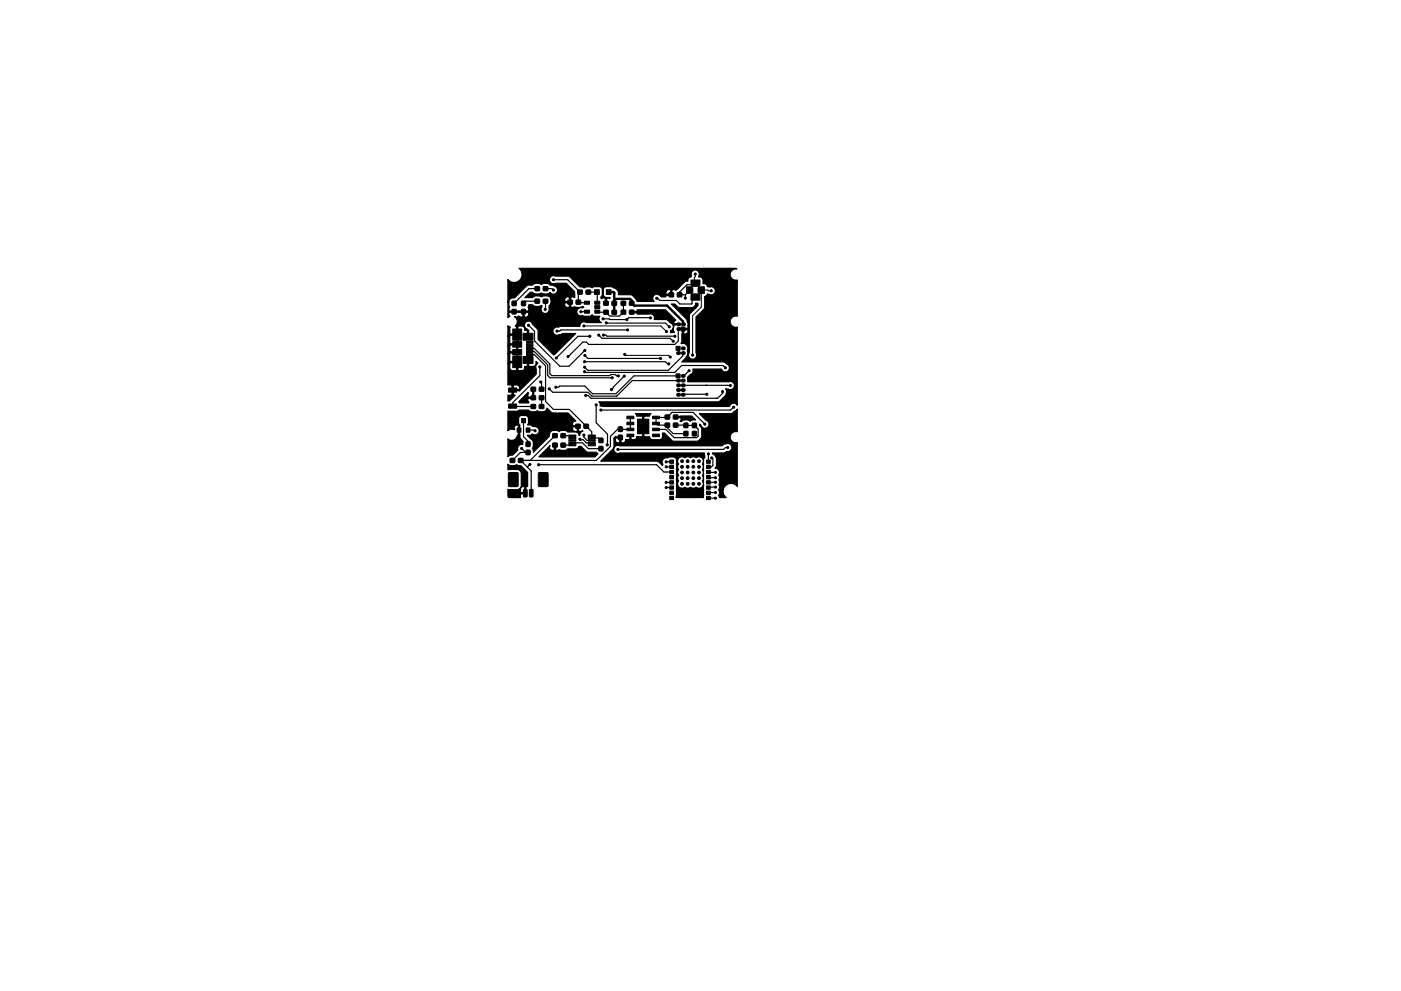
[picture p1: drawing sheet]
<svg xmlns="http://www.w3.org/2000/svg" width="297mm" height="210mm" viewBox="0 0 297 210" stroke-linecap="round" stroke-linejoin="round" font-family="sans-serif">
<g fill="#000" stroke="#000" stroke-width=".21">
<path d="M146.5 59.4h.4v1.3l-.4-.2zM147 59.4h.4v1.3h-.4zM147.5 59.4h.4v1.3h-.4zM148 59.4h.4v1.1l-.2 .2h-.2zM108.6 65.7h.8v.9h-.8zM108.6 63.9h.8v.9h-.8zM108.7 75.6h1.9v2.4h-1.9zM108.7 69.8h1.9v2.4h-1.9zM108.7 74.2h1.9v1.1h-1.9zM108.7 72.5h1.9v1.2h-1.9zM110.6 63.9h.8v.9h-.8zM110.6 65.7h.8v.9h-.8z"/>
<path d="M111.6 75h1.4v.4h-1.4zM111.6 74.3h1.4v.5h-1.4zM111.6 73.7h1.4v.4h-1.4zM111.6 73h1.4v.5h-1.4zM111.6 72.4h1.4v.4h-1.4zM110.9 75.6h2.1v1.5h-2.1zM110.9 70.7h2.1v1.5h-2.1zM113.4 63.5h.9l.1 .8h-.9zM113.5 60.8h.8l.1 .8-.9 .1zM115.2 63.5h.9v.8h-.9zM115.2 60.8h.9v.8l-.9 .1zM120.4 63.7h.9v.8h-.9z"/>
<path d="M122.2 63.7h.9v.8h-.9zM122.5 61.6h.9l.1 .8h-1zM123.9 63.9h1.1v.7h-1.1zM123.9 65.8h1.1v.7h-1.1zM124.3 61.6h.9v.8h-.9zM126.1 61.5h1v1h-1zM126.1 65.8h1.1v.7h-1.1zM126.1 64.9h1.1v.6h-1.1zM126.1 63.9h1.1v.7h-1.1zM128 63.9h.9l.1 .8-1 .1zM128 65.8h.9l.1 .8-1 .1zM128.6 61.5h1v1h-1z"/>
<path d="M129.8 63.9h.9v.8l-.9 .1zM129.8 65.8h.9v.8l-.9 .1zM131.7 63.9h.9v.8l-.9 .1zM131.7 65.8h.9l.1 .8h-1zM133.5 63.9h.9v.8l-.9 .1zM133.5 65.8h.9v.8h-.9zM141.9 62.1h.9v.8l-.9 .1zM143.3 73.5h.9v.8h-.9zM143.6 62.1h.9l.1 .8-1 .1zM144.4 69.4h.8v.8h-.8zM145.6 60.8h1l.3 .4-1.3 .1zM145.6 61.3h1.3v.4l-1.3 .1z"/>
<path d="M145.6 61.8h1.3v.2l-.3 .2-1 .1zM146.5 62.6l.4-.3v1.4h-.4zM147 62.3h.4v1.4h-.4zM147.5 62.3h.4v1.4h-.4zM148 62.3l.4 .3v1.1h-.4zM148 61.1l.2-.3h1.1v.5l-1.3-.1zM148 61.3h1.3v.5l-1.3-.1zM148 61.8h1.3v.5l-1.1-.1zM107.8 82.3h1.7v.9h-1.7zM107.8 85.7h1.7v.9h-1.7zM108.2 97.3h.9v.8h-.9zM109.7 90.8h.8v.9h-.8z"/>
<path d="M109.9 97.3h.9l.1 .8h-.9zM110.6 88.8h.8v.9h-.8zM111.6 93.8h.8l-.1 .9h-.8zM111.6 95.5l.8 .1-.1 .9-.8-.1zM111.5 90.8h.9v.9h-.9zM112.6 85.8h.9v.8l-.9 .1zM112.6 82.2h.9v.8h-.9zM112.6 84h.9v.8h-.9zM114.4 85.8h.9v.8l-.9 .1zM114.4 82.2h.9v.8h-.9zM114.4 84h.9v.8h-.9zM117.2 92h.9v.8l-.9 .1z"/>
<path d="M117.2 94h.9v.8l-.9 .1zM119 92h.8l.1 .8-.9 .1zM119 94h.8l.1 .8-.9 .1zM120.6 92.3h1.5v.3h-1.5zM120.6 92.8h1.5v.3h-1.5zM120.6 93.3h1.5v.3h-1.5zM120.6 93.8h1.5v.3h-1.5zM120.6 94.3h1.5v.3h-1.5zM122.1 90h.9v.8l-.9 .1zM123.8 90h.9l.1 .8-1 .1zM124.7 94.3h1.5v.3h-1.5zM124.7 93.8h1.5v.3h-1.5z"/>
<path d="M124.7 93.3h1.5v.3h-1.5zM124.7 92.8h1.5v.3h-1.5zM124.7 92.3h1.5v.3h-1.5zM127 93h.8v.9h-.8zM127 94.7l.8 .1v.9l-.8-.1zM131.1 90.6h.9l-.1 .9h-.8zM131.1 92.4h.9l-.1 .9-.8-.1zM132.9 88.3h1.5v.5h-1.5zM132.9 89.6h1.5v.5h-1.5zM132.9 90.8h1.5v.6h-1.5zM132.9 92.1h1.5v.6h-1.5zM135.2 88.9h2.4v3.1h-2.4z"/>
<path d="M138.4 92.1h1.4v.6h-1.4zM138.4 90.8h1.4v.6h-1.4zM138.4 89.6h1.4v.5h-1.4zM138.4 88.3h1.4v.5h-1.4zM141 89.8h.9l.1 .8h-.9zM141 88.1h.9l.1 .8h-.9zM142 98.7h.8v.7h-.8zM142 97.6h.8v.7h-.8zM143.3 79.3h.9v.9h-.9zM142.8 89.8h.9v.8h-.9zM142.8 88.1h.9v.8h-.9zM145 89.8h.8v.9h-.8z"/>
<path d="M145 91.5l.8 .1v.9l-.8-.1zM146.8 89.8h.8v.9h-.8zM146.8 91.6h.8v.9l-.8-.1zM149.8 97.6h.8v.7h-.8zM149.8 98.7h.8v.7h-.8zM107.8 100.3l1.8-.1 .2 .2 .1 2.6-.1 .2-2-.1zM111 103.9l.6-.1 .2 .2v1.3l-.1 .1-.7-.1zM112.3 103.9l.5-.1 .2 .2v1.3l-.1 .1-.7-.1zM114.2 100.3l1.8-.1 .2 .2v2.6l-.1 .2-1.9-.1zM142 104.2h.8v.7h-.8zM142 103.1h.8v.7h-.8zM142 102h.8v.7h-.8z"/>
<path d="M142 100.9h.8v.7h-.8zM142 99.8h.8v.7h-.8zM142 105.3h.8v.7h-.8zM149.8 99.8h.8v.7h-.8zM149.8 100.9h.8v.7h-.8zM149.8 102h.8v.7h-.8zM149.8 103.1h.8v.7h-.8zM149.8 104.2h.8v.7h-.8zM149.8 105.3h.8v.7h-.8z"/>
<circle cx="117.4" cy="59.3" r=".23"/>
<circle cx="147.4" cy="58.1" r=".23"/>
<circle cx="112.1" cy="69" r=".23"/>
<circle cx="114.5" cy="77.8" r=".22"/>
<circle cx="115.6" cy="65.6" r=".22"/>
<circle cx="117.3" cy="61.5" r=".22"/>
<circle cx="117.9" cy="75.9" r=".22"/>
<circle cx="118.1" cy="70.2" r=".22"/>
<circle cx="120.4" cy="75.6" r=".22"/>
<circle cx="123.2" cy="66.1" r=".22"/>
<circle cx="123.8" cy="69.1" r=".22"/>
<circle cx="123.9" cy="78.8" r=".22"/>
<circle cx="123.9" cy="76.7" r=".22"/>
<circle cx="123.9" cy="77.9" r=".22"/>
<circle cx="124" cy="74.3" r=".23"/>
<circle cx="124" cy="75.4" r=".23"/>
<circle cx="125.1" cy="71.3" r=".23"/>
<circle cx="126.9" cy="71.1" r=".23"/>
<circle cx="127.8" cy="67.6" r=".22"/>
<circle cx="127.9" cy="71.1" r=".22"/>
<circle cx="128.5" cy="68.5" r=".22"/>
<circle cx="131.1" cy="79.7" r=".23"/>
<circle cx="132.3" cy="79.8" r=".23"/>
<circle cx="132.5" cy="75.2" r=".22"/>
<circle cx="132.9" cy="67.8" r=".22"/>
<circle cx="133.1" cy="70" r=".23"/>
<circle cx="137.9" cy="67.4" r=".22"/>
<circle cx="139.2" cy="63.3" r=".22"/>
<circle cx="140" cy="76" r=".23"/>
<circle cx="141.3" cy="70.3" r=".23"/>
<circle cx="141.8" cy="77.2" r=".23"/>
<circle cx="141.9" cy="69.3" r=".22"/>
<circle cx="142.1" cy="75.7" r=".23"/>
<circle cx="142.7" cy="72.4" r=".23"/>
<circle cx="143.1" cy="71.3" r=".23"/>
<circle cx="145.3" cy="63.2" r=".22"/>
<circle cx="146.1" cy="78.6" r=".22"/>
<circle cx="146.9" cy="75.3" r=".22"/>
<circle cx="150.8" cy="61.7" r=".23"/>
<circle cx="153.8" cy="78" r=".23"/>
<circle cx="110.6" cy="95.1" r=".23"/>
<circle cx="110.7" cy="81.9" r=".22"/>
<circle cx="111" cy="84.6" r=".22"/>
<circle cx="112.4" cy="98.5" r=".23"/>
<circle cx="113.5" cy="91.4" r=".22"/>
<circle cx="114.2" cy="98.6" r=".23"/>
<circle cx="114.6" cy="81" r=".23"/>
<circle cx="116.5" cy="82.5" r=".22"/>
<circle cx="117.9" cy="82.1" r=".22"/>
<circle cx="122.9" cy="93.2" r=".23"/>
<circle cx="123.8" cy="92.3" r=".22"/>
<circle cx="124.2" cy="83.9" r=".22"/>
<circle cx="126.4" cy="85.9" r=".23"/>
<circle cx="127.4" cy="87" r=".22"/>
<circle cx="128.7" cy="94.4" r=".23"/>
<circle cx="129.6" cy="82.6" r=".22"/>
<circle cx="129.8" cy="80.1" r=".22"/>
<circle cx="131" cy="95.3" r=".22"/>
<circle cx="141.2" cy="99" r=".22"/>
<circle cx="141.3" cy="98" r=".22"/>
<circle cx="144.6" cy="99" r=".3"/>
<circle cx="144.6" cy="97.8" r=".3"/>
<circle cx="145.8" cy="99" r=".3"/>
<circle cx="145.8" cy="97.8" r=".3"/>
<circle cx="147" cy="99" r=".3"/>
<circle cx="147" cy="97.8" r=".3"/>
<circle cx="148.2" cy="99" r=".3"/>
<circle cx="148.2" cy="97.8" r=".3"/>
<circle cx="149.4" cy="90" r=".22"/>
<circle cx="149.8" cy="83.6" r=".22"/>
<circle cx="150.2" cy="96.3" r=".22"/>
<circle cx="150.9" cy="97.1" r=".22"/>
<circle cx="153.2" cy="83.1" r=".22"/>
<circle cx="154.3" cy="94.9" r=".22"/>
<circle cx="154.8" cy="81.8" r=".22"/>
<circle cx="155.6" cy="86.4" r=".22"/>
<circle cx="141.2" cy="102.3" r=".22"/>
<circle cx="141.2" cy="103.4" r=".22"/>
<circle cx="144.6" cy="101.4" r=".3"/>
<circle cx="144.6" cy="100.2" r=".3"/>
<circle cx="144.6" cy="102.6" r=".3"/>
<circle cx="145.8" cy="100.2" r=".3"/>
<circle cx="145.8" cy="102.6" r=".3"/>
<circle cx="145.8" cy="101.4" r=".3"/>
<circle cx="147" cy="101.4" r=".3"/>
<circle cx="147" cy="100.2" r=".3"/>
<circle cx="147" cy="102.6" r=".3"/>
<circle cx="148.2" cy="100.2" r=".3"/>
<circle cx="148.2" cy="102.6" r=".3"/>
<circle cx="148.2" cy="101.4" r=".3"/>
<circle cx="151.7" cy="100.2" r=".22"/>
<circle cx="151.7" cy="101.3" r=".22"/>
<circle cx="151.7" cy="105.7" r=".22"/>
<circle cx="151.7" cy="103.3" r=".22"/>
<circle cx="151.7" cy="104.5" r=".23"/>
<circle cx="151.7" cy="102.3" r=".23"/>
</g>
<g fill="#000">
<circle cx="143.8" cy="74.9" r=".43"/>
<circle cx="143.8" cy="69.8" r=".43"/>
<circle cx="143.8" cy="68.8" r=".43"/>
<circle cx="144.8" cy="73.9" r=".43"/>
<circle cx="144.8" cy="79.8" r=".43"/>
<circle cx="144.8" cy="74.9" r=".43"/>
<circle cx="144.8" cy="68.8" r=".43"/>
<circle cx="143.8" cy="83.8" r=".43"/>
<circle cx="143.8" cy="82.8" r=".43"/>
<circle cx="143.8" cy="81.8" r=".43"/>
<circle cx="143.8" cy="80.8" r=".43"/>
<circle cx="144.8" cy="82.8" r=".43"/>
<circle cx="144.8" cy="81.8" r=".43"/>
<circle cx="144.8" cy="80.8" r=".43"/>
<circle cx="144.8" cy="83.8" r=".43"/>
</g>
<g fill="none" stroke="#000" stroke-width=".25">
<path d="M117.4 59.3h3l2.6 2.7-.4 .3v1.8l.1 .1h1.7M112.1 69.1l1.2 1.2v2l5.4 5.4h1.9l3.4-3.4M112.3 75.2h1l2.4 2.4v7.6l1.6 1.7h3.4l4.8 4.7v1.3h1.4l.5 .5M112.3 73.9h1l3.3 3.3v2.1l.4 .4h12.3l.2-.2h1l.3 .2h.3M112.3 74.6h1l2.8 2.8v2.3l.5 .4h13.2M113.9 63.9h-2.4l-.5 .5M113.9 61.2h-1.8l-3.1 3.2M114.5 77.8h.1M114.5 77.8v1.9l-5.8 5.8 .1 .7h4.3M115.7 63.9l-.1 1.7M115.7 61.2h1.4l.3 .3M124 75.4l.6 .6h15.5"/>
<path d="M124.2 76.7h16.9l.5 .5h.2M124.4 66.1h-1.2M124.7 62h1.8M125.1 71.3h.1M125.1 71.3h-2.6l-4.6 4.6M126.6 62v2.2M126.6 62h-.1M126.6 66.1l.2 .1h1.7l.8 .9h2.1l.8-.9M126.9 71.1l.7 .7h14.5l.5 .5M127.9 71.1h.5l.3 .2h14.4M128.5 68.5h12.6l.8 .8M132.2 66.2h.1"/>
<path d="M132.2 64.3v1.9M132.4 79.8l-2.8 2.8M133.1 70h.1M133.1 70h-14.2l-.2 .2h-.6M137.9 67.4h-4.6l-.4 .4h-3.6l-.1-.2h-1.4M143.8 79.8h-9.4l-3.8 3.7h-5l-1.6-1.6h-5.3l-.2 .2h-.7M143.8 69.8v2.5l-.7 .8h-18.3l-.5-.5h-.7l-3.1 3M144.8 74.9v.6l-3.1 3.1h-17.1l-.7-.7M145.3 62.6v.6M146.1 78.6l-1.1 1.2h-.2M146.6 62.1h-.8l-.5 .5M146.7 60.4h-1.1l-1.5 1.6v.5h1.2"/>
<path d="M146.7 62.7l-.1 1.8h-2.4l-.8-.8h-3.5l-.4-.4h-.3M153.8 78l-.5-.5h-8.8l-1.4 1.5h-19l-.2-.2M153.8 78h.1M110.6 95.1l.8 .9M111 89.2v3.5l1 .9v.6M111.9 91.2h1.4l.2 .2M112 96h-1.7l-1.7 1.7M112.4 98.5l-.6 .5M114.2 98.6h25l1.6 1.5h1.6M114.7 81l.1 .2v1.4M114.8 84.4v1.8M116.5 82.5l.7 .7h7.5l.8 .8h5.2"/>
<path d="M117.7 92.4l-5.3 5.3M119.4 92.4h1.9M119.4 94.4h1.9M121.3 92.4h.1M121.4 93.9h2.1l1.2 1.3h2.7M121.4 92.4v.5M121.4 94.4h-.1M122.9 93.2l.7 .1 .7 .6h1.2M123.8 92.4v.4l.7 .6h1M126.4 85.9v3.8l2.4 2.4v2.2M130.7 84v.1M131 95.3h.1"/>
<path d="M133.6 88.6v2.5h-2.6l-1.6 1.5v2.1l-2.9 3h-16.1l2.2 2.2v4.7M141.2 99h.1M141.3 99h1.1M142.4 97.9l-1.2 .1M143.2 90.2l4 .1 .8 .8v1.4l-.3 .4h-4.8l-1.7-1.8h-2.1M143.8 80.8h-9.8l-3.3 3.3M144.8 81.8h10.1M149.5 90l-2.6-2.5h-4.4l-1.1 1.1h-2.3v1.2l.3 .4h2.1v.6l1.2 1.2h2.7M149.8 83.6l-5 .2M150.2 97.3v.1M150.2 96.3v1.6M150.9 97.1l.3 .3v1.3l-.4 .3h-.6"/>
<path d="M153.2 83.1v.3l-1.1 1.1h-26.8l-.6-.6h-.5M154.3 94.9h-.5l-.4 .4h-22.4M155.5 86.4l-.6 .6h-27.5M141.2 102.3h.1M141.2 103.4h.1M141.2 103.4h1.2M141.2 102.3h1.2M141.2 100.1h.1M150.2 105.6l1.5 .1M150.2 100.1l1.5 .1M150.2 101.2l1.5 .1M150.3 103.3h1.4"/>
<path d="M150.3 103.3l-.1 .1M151.7 104.5h-1.5M151.7 102.3h-1.5"/>
</g>
<path d="M129.1 62h1l.1 .2M130.2 62.2v4M130.2 63.6l.3-.2h3.1l.3 .4v.5l.5 .5h7l3.4 3.4v.6M130.2 62.2h.1" fill="none" stroke="#000" stroke-width=".5"/>
<path d="M147.4 58.1v.6l-.2 .2v1.5M123.8 69.1h16.3l1.1 1.2M132.5 75.2l.3 .2h9l.3 .3M148.4 62l.3 .4v2.8l-1.8 1.8v8.3M148.4 61.5h1.7l.1 .2h.6M149.3 61.5h.1" fill="none" stroke="#000" stroke-width=".21"/>
<path d="M107.7 59.3a1.68 1.68 0 0 0 2.5 .2 1.68 1.68 0 0 0-.2-2.6h45.9l.3 .2a1.2 1.2 0 0 0-1.4 1.2 1.2 1.2 0 0 0 1.5 1.1l-.1 7.7a1.2 1.2 0 0 0-1.4 1.2 1.2 1.2 0 0 0 1.5 1.1v16.5a.96 .96 0 0 0-1-.4 .96 .96 0 0 0-.7 .7h-26.8l-.6-.1 .1-.4-.3-.4h25.1l.6-.3 1-1a1.33 1.33 0 0 0 .1-1.5l.6 .1a.91 .91 0 0 0 1.3-.8 .91 .91 0 0 0-1.3-.8h-8.6v-1l.8-.6a.84 .84 0 0 0 .3-1.1h6.1l.1 .2a.87 .87 0 0 0 1.4 .1 .87 .87 0 0 0-.5-1.4l-.7-.4h-8.7l.8-.9a1.54 1.54 0 0 0 .4-1.6 1.11 1.11 0 0 0-.3-1.1 1.11 1.11 0 0 0-1.1-.3l.2-.6v-1.5l.3-.9v.8l.2 .2a.58 .58 0 0 0 .7-.3 .58 .58 0 0 0-.1-.7h-.8l1-.4v-.7l-.3-.9-3.2-3.4h.7l.5 .5 .6 .3h2.4a.86 .86 0 0 0 .9-1h.5v.6l-1.7 1.6-.2 .5v7.8a.87 .87 0 0 0 .7 1.4 .87 .87 0 0 0 .8-1.4v-7.5l1.8-1.9v-2.5l.3-.1 .3-.4h.2a.93 .93 0 0 0 1.5-.6 .93 .93 0 0 0-1.4-.9l-.3-.1a.65 .65 0 0 0-.7-.6h-.3l.1-.8a.65 .65 0 0 0-.7-.6l-.3-.1a.91 .91 0 0 0-.6-1.4 .91 .91 0 0 0-.9 1.3l-.1 .2a.65 .65 0 0 0-.7 .6v.3l-.7 .2-1.6 1.6-.2 .1-.7-.2-.1 .2v1.1h-1.2l-.1 .3h-1l-.2-.2a.89 .89 0 0 0-1.3-.2 .89 .89 0 0 0 0 1.4h-3.6l-.5-.9-.7-.5-2.8-.1v-.6h10.1l.1 .5h.9v-.8l-.2-.2a.69 .69 0 0 0-.8 .5h-10.1l-.4-.6-.7-.3a2.04 2.04 0 0 0-1.7-.1l-.3 .3a2.04 2.04 0 0 0 .1 1.7l.5 .2h.7v.2l-.5-.1-.2 .2v1.1h-.3l.1-1.1-.2-.2-.7 .2-.1-.1 .1-.4a2.04 2.04 0 0 0 .2-1.7l-.4-.3a2.04 2.04 0 0 0-1.7 .1l-.2-.1a1.73 1.73 0 0 0-1.5 .2l-1-.2-2.2-2.3h-2.9a.87 .87 0 0 0-1.3 .7 .87 .87 0 0 0 1.3 .8h2.2l1.8 1.8 .1 1.2-.7-.1-.2 .2v1.9l.2 .1 .6-.1 .2 .1a1.74 1.74 0 0 0 1.5-.2l.3 .2-.3 .1a.86 .86 0 0 0-1.2 .9 .86 .86 0 0 0 1.2 .7 2.17 2.17 0 0 0 1.7 .2l.3-.4 .4 .4 1.2 .1a.86 .86 0 0 0 .4 1.2h-3.2a.87 .87 0 0 0-1 0 .87 .87 0 0 0-.4 .8h-4l-.6 .2a.9 .9 0 0 0-1 1.1 .9 .9 0 0 0 1.4 .5l.5-.2h2.9l-4.7 4.5-3.3-3.3v-2l-1.2-1.2a.87 .87 0 0 0-1.5-.4 .87 .87 0 0 0 .4 1.4l.3 .4v1.4h-.3v-1.4l-.1-.1h-.5v-.4l-.2-.4-1.1-.1-.1 .1v9.2l.1 .1h.8a.7 .7 0 0 0 .5-.9h.5l.1-.1v-1.4h.3v1.4l.1 .1 1.2-.1 .2-.4v-.5l.5 .4a.83 .83 0 0 0-.4 1.2v1.1l-3.6 3.6-1.3-.1v.8l.4 .1-1.2 1.3h-.3v-1.3h.7l.2-.1v-1.9h.2v.8h1.2l.2-.1a.66 .66 0 0 0-.5-.8h-.7l-.2 .1-1.1-.1v-4.6h.4v1l.3 .4 1 .1 .1-.1v-1.6h-1.3l-.1 .2h-.4v-2.1h.4v1.5l.1 .2h1.3v-1.8h-1.3l-.1 .1h-.4v-1.6h.4v1.1l.1 .1h1.3v-1.4h-1.3l-.1 .2h-.4v-2.1h.4v1.5l.1 .1h1.3v-1.8h-1.3l-.1 .2h-.4v-2.2l.5 .3-.1 .3v1l.1 .2h1.3v-1.6l-.3-.1 .3-.3a1.44 1.44 0 0 0-.4-1.8 .56 .56 0 0 0 .9-.1 .56 .56 0 0 0 .9 .1v-.8h.2v.8l.2 .2a.64 .64 0 0 0 .7-.3 .64 .64 0 0 0 0-.7h-4l-.1 .5 .2 .3-.4 .3v-3.3h.2l.2 1.1-.2 .6 .1 .2h4l.1-.2-.2-.6 .2-.5 .9 .1a1.6 1.6 0 0 0 1.8 0l.1 .3a.87 .87 0 0 0 .5 1.4 .87 .87 0 0 0 1-1.1v-.5l.4-.5h2.9v.3a.62 .62 0 0 0 1 .4v-.9h-.8l-.2 .2h-2.9v-.9h2.9l.2 .5h.8v-.8a.62 .62 0 0 0-1 .3h-2.9v-.2a1.41 1.41 0 0 0-2-.3 1.48 1.48 0 0 0-1.9 .1l-1.6 .1 1.1-1.2h.5a1.48 1.48 0 0 0 1.9 .1 1.51 1.51 0 0 0 1.8-.1 .88 .88 0 0 0 1.5 .1 .88 .88 0 0 0-.5-1.4l-1-.3a1.6 1.6 0 0 0-1.8 0 1.48 1.48 0 0 0-1.9 .1h-.8l-.5 .2-2.5 2.5a.98 .98 0 0 0-1.2 .9h-.2zM133.8 66.1h1.1l.2-.4h6l2.2 2.2-.4 .4-.1 .2 .1 .2h.9l-.9 .2-.1 .2 .1 .2a.99 .99 0 0 0 .1 1.2l-.9 .1 .1-.4a.86 .86 0 0 0 .6-.9 .86 .86 0 0 0-.7-.8l-.7-.7h-2.7a.85 .85 0 0 0-.2-1 .85 .85 0 0 0-.9-.2h-2.5l-.2-.2h-1.1zM107.7 98.5a1.51 1.51 0 0 0 1.8 .1l.9 .2 1.5 1.4v3l-.4 .2v1.4h-1l-.2 .1v.7h-2.2l-.4-.2v-1.6l1.9 .1 .7-.2v.7l.2 .1h.7v-1.1a.53 .53 0 0 0-.5-.2 .53 .53 0 0 0-.4 .5h-.2l.4-.7v-2.5a.9 .9 0 0 0-.9-.9l-1.9 .1zM111.9 83.3l.2 .2a.53 .53 0 0 0 0 .8h.8v-1.8l.3-.1v2.1h-1.1a.56 .56 0 0 0 .1 .9l-2.1 .1-.1-.3zM107.7 87.2l1.8 .1 .5-.3h2.1a1.48 1.48 0 0 0 1.8 .1 1.3 1.3 0 0 0 2.1-.5l1.1 1h3.3l1.7 1.7a.6 .6 0 0 0-.6 .3 .6 .6 0 0 0 0 .7h1.2v1.1l.1 .1h.8a.83 .83 0 0 0-.7 .8h-.1a.65 .65 0 0 0-.7-.7l-1.7 .1a1.48 1.48 0 0 0-1.9-.1 1.2 1.2 0 0 0-1.3-.3 1.2 1.2 0 0 0-.7 1.2l-3.4 3.4-.3-.8a1.38 1.38 0 0 0-.4-2.1l-.6-.7h.8l.3-.3a.86 .86 0 0 0 1.2 0 .86 .86 0 0 0-.1-1.3h7.4a.64 .64 0 0 0 .2 .7 .64 .64 0 0 0 .8 0v-.8h-.9l-.1 .1h-7.4l-1.1-.2a.87 .87 0 0 0-1-.3 1.79 1.79 0 0 0 0-1.9 1.39 1.39 0 0 0-1.9 .3 1.91 1.91 0 0 0 .1 1.6l.1 2.5 .3 .5 .4 .4-.1 .7a.91 .91 0 0 0-1.1 1.2l-1 1.1h-.7l-.3 .3v-3.8a1.25 1.25 0 0 0 2.1-.8l.1-.1v-1.9a.55 .55 0 0 0-.7 .1 .55 .55 0 0 0 0 .7l-.2 .1a1.09 1.09 0 0 0-1.3 .2zM116.6 94.6h.1a.58 .58 0 0 0-.2 .6 .58 .58 0 0 0 .5 .3l.5-.1v-1.1h.3v1.1l.1 .1h.6a1.86 1.86 0 0 0 2-.3h1.6l.5-.2 .1-.3h.5l1.2 1.2h2l.4 .4-.7 .6h-11.9zM147.1 91.9h.2v.2h-.2zM143.1 88.4l3.5-.1 .9 .8a1.1 1.1 0 0 0-1.2 .3 1.35 1.35 0 0 0-1.8 0h-.3a.54 .54 0 0 0 0-.8h-1.1zM134.7 87.8h3.3l-.3 .5h-1l-.2 .2v4l.2 .2h1l.4 .5 1.7 .1a.65 .65 0 0 0 .7-.6l-.1-.8h.5l1.7 1.7h5a1.33 1.33 0 0 0 1.2-1.1v-1.4l-.5-.8v-.3l.3 .2a.87 .87 0 0 0 1.5 .4 .87 .87 0 0 0-.4-1.4l-1.4-1.4h6.6l.5-.3 .9-.7-.1 4.8a1.2 1.2 0 0 0-1.4 1.2 1.2 1.2 0 0 0 1.5 1.1v9.3l-.1-.2a1.69 1.69 0 0 0-2.5 .1 1.69 1.69 0 0 0 .3 2.5h-1.4l-.3-.5a.82 .82 0 0 0 0-1.2 .95 .95 0 0 0 .1-1.1l.2-1.6-.2-.5a.87 .87 0 0 0 0-.9 .87 .87 0 0 0-.8-.4l.3-.7v-1.3l-.3-.7-.5-.4v-.2h2.3l.6-.3a.89 .89 0 0 0 1.1-1.1 .89 .89 0 0 0-1.4-.5l-.6 .4-21.9-.1a.87 .87 0 0 0-1.1 1 .87 .87 0 0 0 1.3 .6h17.9l.1 1-.2 .5v8l-5.9-.1 .1-.1v-.5v-7.2h.3l.2 .7a1.22 1.22 0 0 0-.1 1.3 .91 .91 0 0 0 .1 1.1 1.22 1.22 0 0 0-.1 1.3 1 1 0 0 0 .2 1.3 1 1 0 0 0 1.3 0 .91 .91 0 0 0 1.1 0 1.21 1.21 0 0 0 1.3 0 1.01 1.01 0 0 0 1.2-.1 1.01 1.01 0 0 0 .1-1.3 .91 .91 0 0 0-.1-1.2 1.22 1.22 0 0 0 .1-1.2 .91 .91 0 0 0-.1-1.2 .99 .99 0 0 0-.1-1.3 .99 .99 0 0 0-1.3 0 .91 .91 0 0 0-1.1 0 1.21 1.21 0 0 0-1.3 0 .95 .95 0 0 0-1.4 .6l-.3-.1a.65 .65 0 0 0-.6-.6h-.8l-.5 .2a.9 .9 0 0 0-1 .3 .9 .9 0 0 0 0 1.1l-.1 .2-.6-.7-.6-.3h-11.8l2.7-2.8 .1-1.9h.2a.69 .69 0 0 0 .9 .9l.1-.2v-.9l-1.2 .2 .3-.5 1.2 .1v1.1a.6 .6 0 0 0 .7 .1 .6 .6 0 0 0 .2-.7l.8 .1 .1-.2v-.9l.3 .1v.8l.1 .2 .8-.1 .3-.6 1.1 .1 .1-.2v-4l-.1-.2h-1.1zM142.3 105.5l.2 .1z" fill="#000" stroke="#000" stroke-width=".25"/>
</svg>
